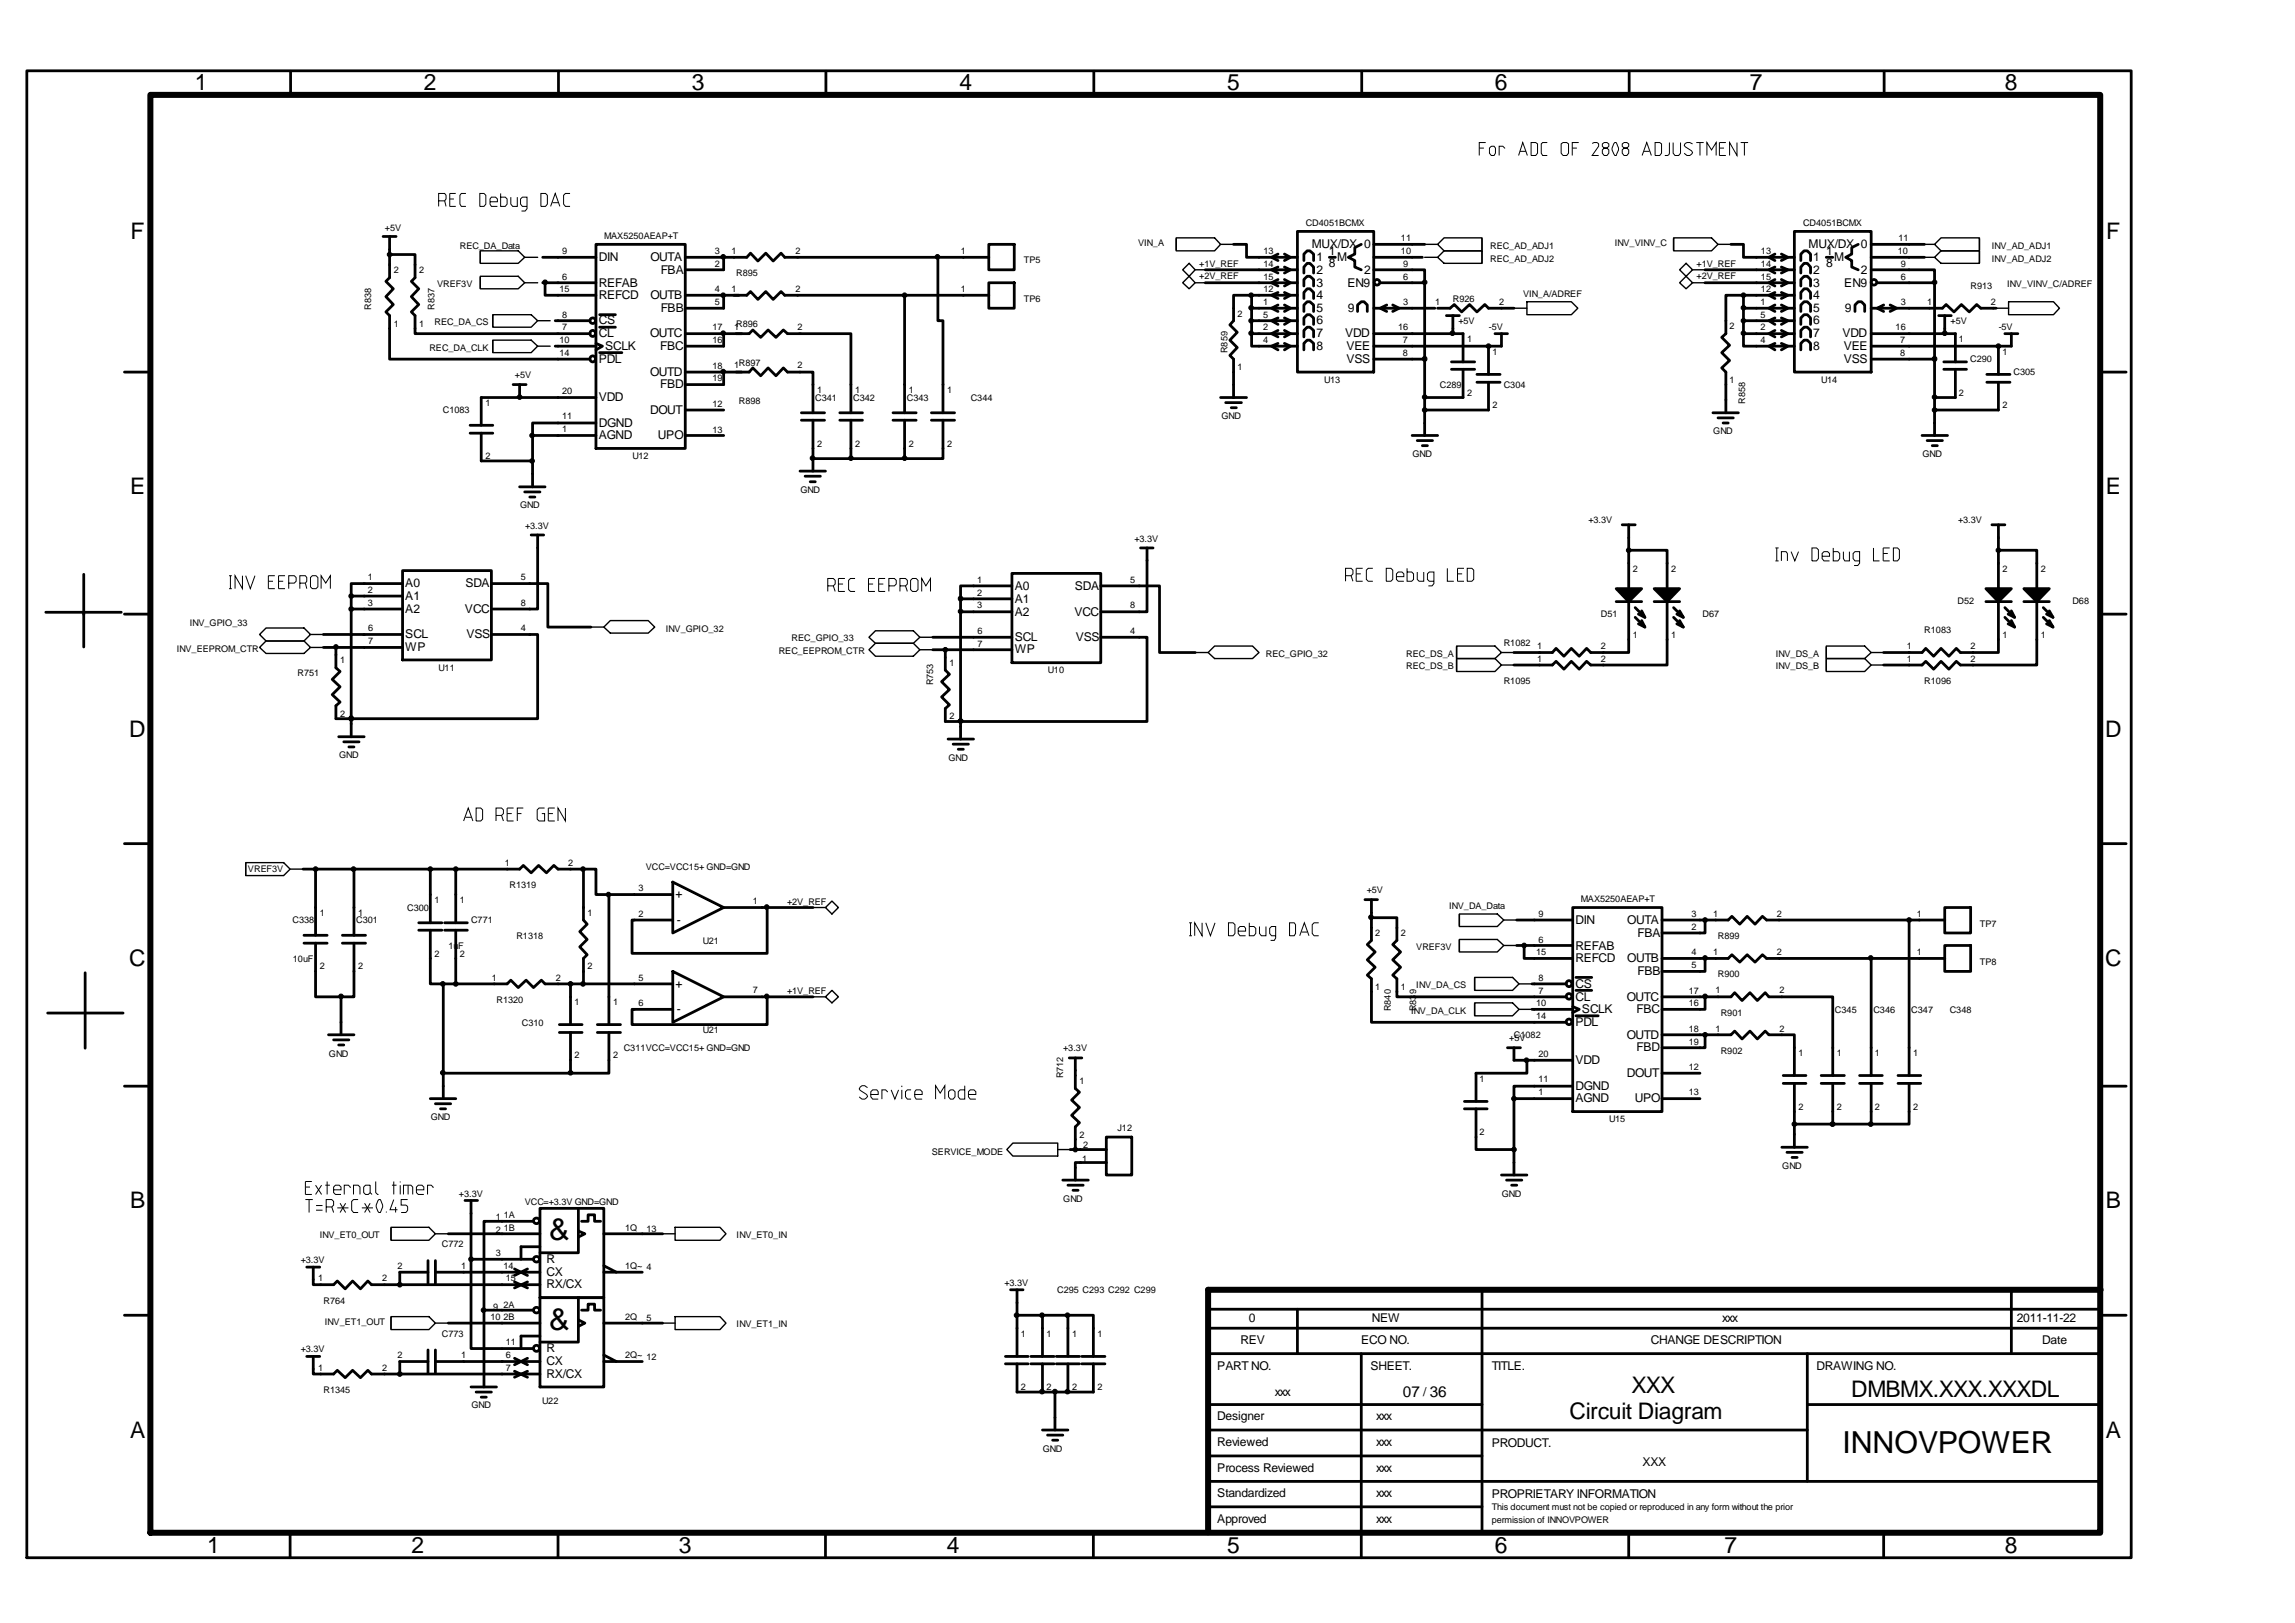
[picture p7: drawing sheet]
<svg xmlns="http://www.w3.org/2000/svg" width="420mm" height="297mm" viewBox="0 0 420 297" stroke-linecap="round" stroke-linejoin="round" font-family="sans-serif">
<defs><g id="words">
<g font-size="5.6">
<text x="100.5" y="226.9">&amp;</text>
<text x="100.5" y="243.3">&amp;</text>
<text x="337.2" y="265.9">INNOVPOWER</text>
</g>
<g font-size="4.2">
<text x="35.6" y="16.4">1</text>
<text x="77.6" y="16.4">2</text>
<text x="126.6" y="16.4">3</text>
<text x="175.6" y="16.4">4</text>
<text x="224.5" y="16.4">5</text>
<text x="273.6" y="16.4">6</text>
<text x="320.2" y="16.4">7</text>
<text x="366.9" y="16.4">8</text>
<text x="23.9" y="43.8">F</text>
<text x="385.4" y="43.8">F</text>
<text x="23.8" y="90.4">E</text>
<text x="385.3" y="90.4">E</text>
<text x="23.6" y="134.8">D</text>
<text x="385.2" y="134.8">D</text>
<text x="23.6" y="176.8">C</text>
<text x="385.2" y="176.8">C</text>
<text x="23.8" y="221.1">B</text>
<text x="385.3" y="221.1">B</text>
<text x="298.5" y="254.9">XXX</text>
<text x="338.7" y="255.5">DMBMX.XXX.XXXDL</text>
<text x="23.8" y="263.1">A</text>
<text x="287.2" y="259.6">Circuit Diagram</text>
<text x="385.3" y="263.1">A</text>
<text x="37.9" y="284.1">1</text>
<text x="75.3" y="284.1">2</text>
<text x="124.2" y="284.1">3</text>
<text x="173.2" y="284.1">4</text>
<text x="224.5" y="284.1">5</text>
<text x="273.6" y="284.1">6</text>
<text x="315.6" y="284.1">7</text>
<text x="366.9" y="284.1">8</text>
</g>
<text font-size="2.8" x="256.7" y="255.5">07 36</text>
<g font-size="2.2">
<text x="109.6" y="47.8">DIN</text>
<text x="119" y="47.8">OUTA</text>
<text x="240" y="45.4">MUX/DX 0</text>
<text x="240.9" y="47.8">1</text>
<text x="243.2" y="46.6">1</text>
<text x="244.7" y="47.8">M</text>
<text x="331" y="45.4">MUX/DX 0</text>
<text x="331.8" y="47.8">1</text>
<text x="334.2" y="46.6">1</text>
<text x="335.6" y="47.8">M</text>
<text x="109.6" y="52.4">REFAB</text>
<text x="120.9" y="50">FBA</text>
<text x="240.9" y="50">2</text>
<text x="240.9" y="52.4">3</text>
<text x="243.2" y="48.9">8</text>
<text x="246.5" y="52.4">EN9</text>
<text x="249.6" y="50">2</text>
<text x="331.8" y="50">2</text>
<text x="331.8" y="52.4">3</text>
<text x="334.2" y="48.9">8</text>
<text x="337.5" y="52.4">EN9</text>
<text x="340.5" y="50">2</text>
<text x="109.6" y="54.7">REFCD</text>
<text x="109.6" y="59.4">CS</text>
<text x="119" y="54.7">OUTB</text>
<text x="120.9" y="57.1">FBB</text>
<text x="240.9" y="54.7">4</text>
<text x="240.9" y="57.1">5</text>
<text x="240.9" y="59.4">6</text>
<text x="246.6" y="57.1">9</text>
<text x="331.8" y="54.7">4</text>
<text x="331.8" y="57.1">5</text>
<text x="331.8" y="59.4">6</text>
<text x="337.6" y="57.1">9</text>
<text x="109.6" y="61.7">CL</text>
<text x="110.7" y="64.1">SCLK</text>
<text x="119" y="61.7">OUTC</text>
<text x="120.8" y="64.1">FBC</text>
<text x="240.9" y="61.7">7</text>
<text x="240.9" y="64.1">8</text>
<text x="246.1" y="61.7">VDD</text>
<text x="246.4" y="64.1">VEE</text>
<text x="331.8" y="61.7">7</text>
<text x="331.8" y="64.1">8</text>
<text x="337.1" y="61.7">VDD</text>
<text x="337.4" y="64.1">VEE</text>
<text x="109.6" y="66.4">PDL</text>
<text x="119" y="68.8">OUTD</text>
<text x="120.8" y="71">FBD</text>
<text x="246.4" y="66.4">VSS</text>
<text x="337.4" y="66.4">VSS</text>
<text x="109.6" y="73.4">VDD</text>
<text x="119" y="75.7">DOUT</text>
<text x="109.6" y="80.4">AGND</text>
<text x="109.6" y="78.1">DGND</text>
<text x="120.4" y="80.4">UPO</text>
<text x="74.2" y="107.4">A0</text>
<text x="85.2" y="107.4">SDA</text>
<text x="185.7" y="108">A0</text>
<text x="196.7" y="108">SDA</text>
<text x="74.2" y="109.8">A1</text>
<text x="74.2" y="112.1">A2</text>
<text x="85.1" y="112.1">VCC</text>
<text x="185.7" y="110.2">A1</text>
<text x="185.7" y="112.6">A2</text>
<text x="196.6" y="112.6">VCC</text>
<text x="74.2" y="119.1">WP</text>
<text x="74.2" y="116.8">SCL</text>
<text x="85.3" y="116.8">VSS</text>
<text x="185.7" y="119.6">WP</text>
<text x="185.7" y="117.3">SCL</text>
<text x="196.8" y="117.3">VSS</text>
<text x="123.6" y="164.3">+</text>
<text x="123.9" y="169">-</text>
<text x="288.3" y="173.7">REFAB</text>
<text x="288.3" y="169">DIN</text>
<text x="297.8" y="169">OUTA</text>
<text x="299.6" y="171.4">FBA</text>
<text x="288.3" y="176">REFCD</text>
<text x="297.8" y="176">OUTB</text>
<text x="299.6" y="178.4">FBB</text>
<text x="123.6" y="180.7">+</text>
<text x="123.9" y="185.3">-</text>
<text x="288.3" y="180.7">CS</text>
<text x="288.3" y="183.1">CL</text>
<text x="289.5" y="185.3">SCLK</text>
<text x="297.7" y="183.1">OUTC</text>
<text x="299.5" y="185.3">FBC</text>
<text x="288.3" y="187.7">PDL</text>
<text x="297.7" y="190">OUTD</text>
<text x="288.3" y="194.7">VDD</text>
<text x="297.7" y="197">DOUT</text>
<text x="299.5" y="192.4">FBD</text>
<text x="288.3" y="201.7">AGND</text>
<text x="288.3" y="199.4">DGND</text>
<text x="299.1" y="201.7">UPO</text>
<text x="100" y="233.4">CX</text>
<text x="100" y="231.1">R</text>
<text x="100" y="235.7">RX/CX</text>
<text x="227" y="245.9">REV</text>
<text x="228.5" y="241.8">0</text>
<text x="249.1" y="245.9">ECO NO.</text>
<text x="251" y="241.8">NEW</text>
<text x="302.1" y="245.9">CHANGE DESCRIPTION</text>
<text x="315.1" y="241.8">xxx</text>
<text x="369.1" y="241.8">2011-11-22</text>
<text x="373.7" y="245.9">Date</text>
<text x="100" y="247.4">R</text>
<text x="100" y="249.8">CX</text>
<text x="222.7" y="250.7">PART NO.</text>
<text x="250.8" y="250.7">SHEET.</text>
<text x="273" y="250.7">TITLE.</text>
<text x="332.4" y="250.7">DRAWING NO.</text>
<text x="100" y="252.1">RX/CX</text>
<text x="233.2" y="255.4">xxx</text>
<text x="260.4" y="255.4">/</text>
<text x="222.7" y="259.8">Designer</text>
<text x="251.8" y="259.8">xxx</text>
<text x="222.7" y="264.5">Reviewed</text>
<text x="222.7" y="269.2">Process Reviewed</text>
<text x="251.8" y="269.2">xxx</text>
<text x="251.8" y="264.5">xxx</text>
<text x="273" y="264.7">PRODUCT.</text>
<text x="300.6" y="268.1">XXX</text>
<text x="222.7" y="273.9">Standardized</text>
<text x="251.8" y="273.9">xxx</text>
<text x="273" y="274">PROPRIETARY INFORMATION</text>
<text x="222.7" y="278.6">Approved</text>
<text x="251.8" y="278.6">xxx</text>
</g>
<g font-size="1.7">
<text x="238.9" y="41.3">CD4051BCMX</text>
<text x="329.9" y="41.3">CD4051BCMX</text>
<text x="70.4" y="42.2">+5V</text>
<text x="84.2" y="45.5">REC_DA_Data</text>
<text x="102.9" y="46.5">9</text>
<text x="110.6" y="43.7">MAX5250AEAP+T</text>
<text x="130.8" y="46.5">3</text>
<text x="133.9" y="46.4">1</text>
<text x="145.5" y="46.4">2</text>
<text x="175.8" y="46.4">1</text>
<text x="208.3" y="45.1">VIN_A</text>
<text x="231.2" y="46.5">13</text>
<text x="256.4" y="44.1">11</text>
<text x="256.4" y="46.5">10</text>
<text x="272.7" y="45.6">REC_AD_ADJ1</text>
<text x="272.7" y="47.9">REC_AD_ADJ2</text>
<text x="295.5" y="45.1">INV_VINV_C</text>
<text x="322.2" y="46.5">13</text>
<text x="347.3" y="46.5">10</text>
<text x="347.4" y="44.1">11</text>
<text x="364.5" y="45.6">INV_AD_ADJ1</text>
<text x="364.5" y="47.9">INV_AD_ADJ2</text>
<text x="72" y="50">2</text>
<text x="76.7" y="50">2</text>
<text x="80" y="52.5">VREF3V</text>
<text x="102.4" y="53.4">15</text>
<text x="102.9" y="51.2">6</text>
<text x="130.8" y="53.4">4</text>
<text x="130.8" y="48.8">2</text>
<text x="133.9" y="53.4">1</text>
<text x="134.7" y="50.6">R895</text>
<text x="145.5" y="53.4">2</text>
<text x="175.8" y="53.4">1</text>
<text x="187.4" y="48.2">TP5</text>
<text x="219.4" y="51.1">+2V_REF</text>
<text x="219.4" y="48.8">+1V_REF</text>
<text x="231.2" y="48.8">14</text>
<text x="231.2" y="51.1">15</text>
<text x="231.2" y="53.4">12</text>
<text x="256.8" y="48.8">9</text>
<text x="256.8" y="51.1">6</text>
<text x="310.5" y="51.1">+2V_REF</text>
<text x="310.5" y="48.8">+1V_REF</text>
<text x="322.2" y="53.4">12</text>
<text x="322.2" y="51.2">15</text>
<text x="322.2" y="48.8">14</text>
<text x="347.8" y="51.2">6</text>
<text x="347.8" y="48.8">9</text>
<text x="360.6" y="52.8">R913</text>
<text x="367.3" y="52.5">INV_VINV_C/ADREF</text>
<text x="67.9" y="56.7" transform="rotate(-90 67.9 56.7)">R838</text>
<text x="72" y="59.8">1</text>
<text x="76.7" y="59.8">1</text>
<text x="79.5" y="56.7" transform="rotate(-90 79.5 56.7)">R837</text>
<text x="79.5" y="59.5">REC_DA_CS</text>
<text x="102.9" y="58.2">8</text>
<text x="130.8" y="55.8">5</text>
<text x="134.7" y="59.9">R896</text>
<text x="187.4" y="55.2">TP6</text>
<text x="226.5" y="57.9">2</text>
<text x="231.1" y="55.8">1</text>
<text x="231.1" y="58.2">5</text>
<text x="256.8" y="55.8">3</text>
<text x="262.6" y="55.7">1</text>
<text x="265.8" y="55.2">R926</text>
<text x="266.9" y="59.4">+5V</text>
<text x="274.3" y="55.7">2</text>
<text x="278.7" y="54.4">VIN_A/ADREF</text>
<text x="322.1" y="58.2">5</text>
<text x="322.1" y="55.8">1</text>
<text x="347.8" y="55.8">3</text>
<text x="352.6" y="55.7">1</text>
<text x="356.9" y="59.4">+5V</text>
<text x="364.3" y="55.7">2</text>
<text x="78.6" y="64.2">REC_DA_CLK</text>
<text x="102.4" y="62.8">10</text>
<text x="102.4" y="65.1">14</text>
<text x="102.9" y="60.5">7</text>
<text x="130.4" y="60.5">17</text>
<text x="130.4" y="62.8">16</text>
<text x="134.4" y="60.5">1</text>
<text x="146" y="60.5">2</text>
<text x="224.6" y="64.6" transform="rotate(-90 224.6 64.6)">R859</text>
<text x="231.1" y="60.5">2</text>
<text x="231.1" y="62.8">4</text>
<text x="255.8" y="60.5">16</text>
<text x="256.7" y="65.1">8</text>
<text x="256.7" y="62.7">7</text>
<text x="268.5" y="62.6">1</text>
<text x="272.4" y="60.3">-5V</text>
<text x="273.1" y="64.9">1</text>
<text x="316.5" y="60.2">2</text>
<text x="322.1" y="62.8">4</text>
<text x="322.1" y="60.5">2</text>
<text x="346.9" y="60.5">16</text>
<text x="347.7" y="62.7">7</text>
<text x="347.7" y="65.1">8</text>
<text x="358.5" y="62.6">1</text>
<text x="365.7" y="60.3">-5V</text>
<text x="366.4" y="64.9">1</text>
<text x="94.2" y="69.2">+5V</text>
<text x="130.4" y="67.5">18</text>
<text x="130.4" y="69.8">19</text>
<text x="134.4" y="67.4">1</text>
<text x="135.2" y="66.9">R897</text>
<text x="146" y="67.4">2</text>
<text x="149.5" y="71.9">1</text>
<text x="156.5" y="71.9">1</text>
<text x="166.3" y="71.9">1</text>
<text x="173.3" y="71.9">1</text>
<text x="226.5" y="67.7">1</text>
<text x="242.3" y="70">U13</text>
<text x="263.5" y="71">C289</text>
<text x="275.2" y="71">C304</text>
<text x="316.5" y="70">1</text>
<text x="333.2" y="70">U14</text>
<text x="360.5" y="66.3">C290</text>
<text x="368.5" y="68.7">C305</text>
<text x="81" y="75.6">C1083</text>
<text x="88.8" y="74.3">1</text>
<text x="102.9" y="76.7">11</text>
<text x="102.9" y="72.1">20</text>
<text x="130.4" y="74.4">12</text>
<text x="135.2" y="73.8">R898</text>
<text x="149.2" y="73.3">C341</text>
<text x="156.1" y="73.3">C342</text>
<text x="165.9" y="73.3">C343</text>
<text x="177.6" y="73.3">C344</text>
<text x="223.5" y="76.6">GND</text>
<text x="268.5" y="72.4">2</text>
<text x="273.1" y="74.7">2</text>
<text x="319.3" y="73.9" transform="rotate(-90 319.3 73.9)">R858</text>
<text x="358.5" y="72.4">2</text>
<text x="366.4" y="74.7">2</text>
<text x="88.8" y="84">2</text>
<text x="102.9" y="79.1">1</text>
<text x="115.7" y="84">U12</text>
<text x="130.4" y="79.2">13</text>
<text x="149.5" y="81.7">2</text>
<text x="156.5" y="81.7">2</text>
<text x="166.3" y="81.7">2</text>
<text x="173.3" y="81.7">2</text>
<text x="258.5" y="83.7">GND</text>
<text x="313.5" y="79.4">GND</text>
<text x="351.8" y="83.7">GND</text>
<text x="95.2" y="93">GND</text>
<text x="146.5" y="90.2">GND</text>
<text x="290.6" y="95.8">+3.3V</text>
<text x="358.3" y="95.8">+3.3V</text>
<text x="96.1" y="96.7">+3.3V</text>
<text x="207.6" y="99.1">+3.3V</text>
<text x="67.3" y="106.2">1</text>
<text x="95.3" y="106.2">5</text>
<text x="178.8" y="106.6">1</text>
<text x="206.8" y="106.6">5</text>
<text x="298.8" y="104.6">2</text>
<text x="305.8" y="104.6">2</text>
<text x="366.4" y="104.6">2</text>
<text x="373.4" y="104.6">2</text>
<text x="67.3" y="110.8">3</text>
<text x="67.3" y="108.5">2</text>
<text x="95.3" y="110.8">8</text>
<text x="178.8" y="111.3">3</text>
<text x="178.8" y="109">2</text>
<text x="206.8" y="111.3">8</text>
<text x="292.9" y="113">D51</text>
<text x="311.6" y="113">D67</text>
<text x="358.2" y="110.6">D52</text>
<text x="379.2" y="110.6">D68</text>
<text x="32.3" y="119.3">INV_EEPROM_CTR</text>
<text x="34.7" y="114.6">INV_GPIO_33</text>
<text x="67.4" y="117.8">7</text>
<text x="67.4" y="115.5">6</text>
<text x="95.3" y="115.5">4</text>
<text x="121.8" y="115.6">INV_GPIO_32</text>
<text x="142.5" y="119.7">REC_EEPROM_CTR</text>
<text x="144.9" y="117.4">REC_GPIO_33</text>
<text x="178.9" y="118.3">7</text>
<text x="178.9" y="115.9">6</text>
<text x="206.8" y="115.9">4</text>
<text x="275.2" y="118.2">R1082</text>
<text x="281.2" y="118.7">1</text>
<text x="292.9" y="118.7">2</text>
<text x="298.8" y="116.7">1</text>
<text x="305.8" y="116.7">1</text>
<text x="348.9" y="118.7">1</text>
<text x="352.1" y="115.8">R1083</text>
<text x="360.6" y="118.7">2</text>
<text x="366.4" y="116.7">1</text>
<text x="373.4" y="116.7">1</text>
<text x="54.4" y="123.7">R751</text>
<text x="62.2" y="121.3">1</text>
<text x="80.3" y="122.8">U11</text>
<text x="170.8" y="125.4" transform="rotate(-90 170.8 125.4)">R753</text>
<text x="173.7" y="121.8">1</text>
<text x="191.8" y="123.2">U10</text>
<text x="231.6" y="120.2">REC_GPIO_32</text>
<text x="257.3" y="120.2">REC_DS_A</text>
<text x="257.3" y="122.4">REC_DS_B</text>
<text x="275.2" y="125.1">R1095</text>
<text x="281.2" y="121.1">1</text>
<text x="292.9" y="121.1">2</text>
<text x="324.9" y="120.2">INV_DS_A</text>
<text x="324.9" y="122.4">INV_DS_B</text>
<text x="348.9" y="121.1">1</text>
<text x="352.1" y="125.1">R1096</text>
<text x="360.6" y="121.1">2</text>
<text x="62.2" y="131.2">2</text>
<text x="173.7" y="131.6">2</text>
<text x="62.1" y="138.7">GND</text>
<text x="173.6" y="139.2">GND</text>
<text x="45.4" y="159.5">VREF3V</text>
<text x="92.4" y="158.4">1</text>
<text x="104" y="158.4">2</text>
<text x="118.2" y="159.2">VCC=VCC15+ GND=GND</text>
<text x="58.5" y="167.6">1</text>
<text x="65.5" y="167.6">1</text>
<text x="74.5" y="166.6">C300</text>
<text x="79.5" y="165.2">1</text>
<text x="84.2" y="165.2">1</text>
<text x="93.2" y="162.5">R1319</text>
<text x="107.5" y="167.6">1</text>
<text x="116.8" y="163.1">3</text>
<text x="116.8" y="167.7">2</text>
<text x="137.7" y="165.4">1</text>
<text x="144" y="165.5">+2V_REF</text>
<text x="250.1" y="163.4">+5V</text>
<text x="265.2" y="166.3">INV_DA_Data</text>
<text x="281.5" y="167.8">9</text>
<text x="289.3" y="164.9">MAX5250AEAP+T</text>
<text x="309.5" y="167.8">3</text>
<text x="313.5" y="167.7">1</text>
<text x="325.1" y="167.7">2</text>
<text x="350.8" y="167.7">1</text>
<text x="53.5" y="168.9">C338</text>
<text x="65.2" y="168.9">C301</text>
<text x="82" y="173.6">1uF</text>
<text x="86.2" y="168.9">C771</text>
<text x="94.5" y="171.7">R1318</text>
<text x="128.6" y="172.6">U21</text>
<text x="251.6" y="171.3">2</text>
<text x="256.4" y="171.3">2</text>
<text x="259.2" y="173.8">VREF3V</text>
<text x="281.5" y="172.5">6</text>
<text x="309.5" y="170.1">2</text>
<text x="314.4" y="171.8">R899</text>
<text x="362.3" y="169.5">TP7</text>
<text x="53.6" y="175.9">10uF</text>
<text x="58.5" y="177.3">2</text>
<text x="65.5" y="177.3">2</text>
<text x="79.5" y="175">2</text>
<text x="84.2" y="175">2</text>
<text x="90" y="179.4">1</text>
<text x="101.7" y="179.4">2</text>
<text x="107.5" y="177.3">2</text>
<text x="116.8" y="179.4">5</text>
<text x="281.1" y="174.8">15</text>
<text x="281.5" y="179.4">8</text>
<text x="309.5" y="177.1">5</text>
<text x="309.5" y="174.8">4</text>
<text x="313.5" y="174.8">1</text>
<text x="314.4" y="178.8">R900</text>
<text x="325.1" y="174.8">2</text>
<text x="350.8" y="174.8">1</text>
<text x="362.3" y="176.5">TP8</text>
<text x="90.8" y="183.5">R1320</text>
<text x="105.2" y="183.9">1</text>
<text x="112.2" y="183.9">1</text>
<text x="116.8" y="184.1">6</text>
<text x="137.7" y="181.7">7</text>
<text x="144" y="181.9">+1V_REF</text>
<text x="251.6" y="181.1">1</text>
<text x="254.5" y="185" transform="rotate(-90 254.5 185)">R840</text>
<text x="256.4" y="181.1">1</text>
<text x="258.2" y="185.4">INV_DA_CLK</text>
<text x="259.2" y="185" transform="rotate(-90 259.2 185)">R839</text>
<text x="259.2" y="180.8">INV_DA_CS</text>
<text x="281.1" y="184.1">10</text>
<text x="281.5" y="181.8">7</text>
<text x="309" y="184.1">16</text>
<text x="309" y="181.8">17</text>
<text x="313.9" y="181.7">1</text>
<text x="314.9" y="185.8">R901</text>
<text x="325.6" y="181.7">2</text>
<text x="335.8" y="185.3">C345</text>
<text x="342.8" y="185.3">C346</text>
<text x="349.7" y="185.3">C347</text>
<text x="356.8" y="185.3">C348</text>
<text x="95.5" y="187.6">C310</text>
<text x="128.6" y="189">U21</text>
<text x="276.2" y="190.5">+5V</text>
<text x="277" y="189.9">C1082</text>
<text x="281.1" y="186.4">14</text>
<text x="309" y="191.1">19</text>
<text x="309" y="188.8">18</text>
<text x="313.9" y="188.7">1</text>
<text x="325.6" y="188.7">2</text>
<text x="60.2" y="193.3">GND</text>
<text x="105.2" y="193.6">2</text>
<text x="112.2" y="193.6">2</text>
<text x="114.1" y="192.3">C311VCC=VCC15+ GND=GND</text>
<text x="194.6" y="197.3" transform="rotate(-90 194.6 197.3)">R712</text>
<text x="194.6" y="192.4">+3.3V</text>
<text x="270.8" y="197.9">1</text>
<text x="281.5" y="193.4">20</text>
<text x="309" y="195.8">12</text>
<text x="314.9" y="192.8">R902</text>
<text x="329.1" y="193.2">1</text>
<text x="336.1" y="193.2">1</text>
<text x="343.1" y="193.2">1</text>
<text x="350.1" y="193.2">1</text>
<text x="197.5" y="198.3">1</text>
<text x="281.5" y="198">11</text>
<text x="281.5" y="200.4">1</text>
<text x="309" y="200.4">13</text>
<text x="329.1" y="203">2</text>
<text x="336.1" y="203">2</text>
<text x="343.1" y="203">2</text>
<text x="350.1" y="203">2</text>
<text x="78.8" y="205">GND</text>
<text x="197.5" y="208.1">2</text>
<text x="198.2" y="210">2</text>
<text x="204.5" y="206.8">J12</text>
<text x="270.8" y="207.7">2</text>
<text x="294.5" y="205.3">U15</text>
<text x="170.5" y="211.2">SERVICE_MODE</text>
<text x="198" y="212.5">1</text>
<text x="326.1" y="213.8">GND</text>
<text x="84" y="219">+3.3V</text>
<text x="96" y="220.4">VCC=+3.3V GND=GND</text>
<text x="194.6" y="219.9">GND</text>
<text x="274.8" y="219">GND</text>
<text x="58.5" y="226.5">INV_ET0_OUT</text>
<text x="90.8" y="225.6">2</text>
<text x="90.8" y="223.3">1</text>
<text x="92.2" y="225.1">1B</text>
<text x="92.2" y="222.8">1A</text>
<text x="114.4" y="225.1">1Q</text>
<text x="118.3" y="225.4">13</text>
<text x="134.8" y="226.5">INV_ET0_IN</text>
<text x="55" y="231.1">+3.3V</text>
<text x="72.7" y="232.1">2</text>
<text x="80.9" y="228.2">C772</text>
<text x="84.4" y="232.1">1</text>
<text x="90.8" y="229.8">3</text>
<text x="92.1" y="232.1">14</text>
<text x="114.4" y="232.1">1Q~ 4</text>
<text x="58.2" y="234.4">1</text>
<text x="59.2" y="238.5">R764</text>
<text x="69.9" y="234.4">2</text>
<text x="90.3" y="239.6">9</text>
<text x="92.1" y="239.3">2A</text>
<text x="92.5" y="234.4">15</text>
<text x="183.8" y="235.3">+3.3V</text>
<text x="193.5" y="236.6">C295 C293 C292 C299</text>
<text x="59.4" y="242.4">INV_ET1_OUT</text>
<text x="80.9" y="244.5">C773</text>
<text x="89.7" y="241.5">10</text>
<text x="92.1" y="241.6">2B</text>
<text x="114.4" y="241.5">2Q</text>
<text x="118.3" y="241.7">5</text>
<text x="134.8" y="242.8">INV_ET1_IN</text>
<text x="186.8" y="244.5">1</text>
<text x="191.5" y="244.5">1</text>
<text x="196.2" y="244.5">1</text>
<text x="200.8" y="244.5">1</text>
<text x="55" y="247.4">+3.3V</text>
<text x="58.2" y="250.8">1</text>
<text x="69.9" y="250.8">2</text>
<text x="72.7" y="248.4">2</text>
<text x="84.4" y="248.4">1</text>
<text x="92.5" y="248.4">6</text>
<text x="92.5" y="246.1">11</text>
<text x="92.5" y="250.8">7</text>
<text x="114.4" y="248.4">2Q~ 12</text>
<text x="59.2" y="254.8">R1345</text>
<text x="86.3" y="257.6">GND</text>
<text x="99.2" y="256.8">U22</text>
<text x="186.8" y="254.3">2</text>
<text x="191.5" y="254.3">2</text>
<text x="196.2" y="254.3">2</text>
<text x="200.8" y="254.3">2</text>
<text x="190.8" y="265.6">GND</text>
<text x="273" y="276.3">This document must not be copied or reproduced in any form without the prior</text>
<text x="273" y="278.6">permission of INNOVPOWER</text>
</g>
</g></defs>
<g fill="none" stroke="#000" stroke-width=".51">
<path d="M4.9 13h385.1v272h-385.1zM53.2 13v4.2M102.2 13v4.2M151.1 13v4.2M200.2 13v4.2M249.2 13v4.2M298.1 13v4.2M344.8 13v4.2M70.1 43.3h2.4M71.3 46.6h4.6v4.2l-.6 .7 1.3 1.3-1.3 1.5 1.3 1.4-1.3 1.4 .6 .6v3.3h32M71.3 43.3v7.5l-.7 .7 1.4 1.3-1.4 1.5 1.4 1.4-1.4 1.4 .7 .6v8h36.6M99.3 51.7h9.8"/>
<path d="M99.3 47.1h9.8M99.7 51.7v2.3h9.4M101.6 58.7h6.3M109.1 44.7h16.3v37.3h-16.3zM109.7 57.6h2.9M109.7 59.9h2.9M125.4 47.1h11.3l.6-.8 1.4 1.5 1.4-1.5 1.4 1.5 1.4-1.5 .7 .8h37.3M125.4 54h11.3l.6-.7 1.4 1.5 1.4-1.5 1.4 1.5 1.4-1.5 .7 .7h37.3M132.4 47.1v2.3h-7M132.4 54v2.4h-7M165.5 54v21.5M171.6 47.1v11.6h1v16.8"/>
<path d="M180.9 44.7h4.7v4.7h-4.7zM180.9 51.7h4.7v4.7h-4.7zM220.6 51.7h16.8M220.6 49.4h16.8M225.7 44.7h2.4v2.4h9.3M229 54v9.3h8.4M229 56.4h8.4M229 58.7h8.4M233.8 58.2l-1.1 .5 1.1 .7M233.8 55.8l-1.1 .6 1.1 .6M233.8 53.5l-1.1 .5 1.1 .6M233.8 51.1l-1.1 .6 1.1 .6"/>
<path d="M233.8 48.9l-1.1 .5 1.1 .6M233.8 46.5l-1.1 .6 1.1 .6M235 58.2l1.1 .5-1.1 .7M235 55.8l1.1 .6-1.1 .6M235 53.5l1.1 .5-1.1 .6M235 51.1l1.1 .6-1.1 .6M235 48.9l1.1 .5-1.1 .6M235 46.5l1.1 .6-1.1 .6M237.4 54h-11.7v4.7l-.7 .7 1.4 1.4-1.4 1.4 1.4 1.4-1.4 1.4 .7 .7v7M237.4 42.3h14v25.8h-14zM238.6 59.4v-1.2l.6-.6h.5l.7 .6v1.2M238.6 57v-1.2l.6-.6h.5l.7 .6v1.2"/>
<path d="M238.6 54.6v-1.1l.6-.7h.5l.7 .7v1.1M238.6 52.3v-1.2l.6-.6h.5l.7 .6v1.2M238.6 50v-1.1l.6-.7h.5l.7 .7v1.1M238.6 47.7v-1.2l.6-.6h.5l.7 .6v1.2M243.2 47.1h1.1M248.4 57v-1.2l.7-.6h.5l.6 .6v1.2M249.1 44.7l-1.2 .6v1.2l-1.2 .6 1.2 .6v1.2l1.2 .5M251.4 49.4h9.3v30.3M251.4 56.4h11.2M251.4 44.7h9.3M251.4 47.1h8.9M252.6 51.7h8.1"/>
<path d="M253.7 55.8l-1.1 .6 1.1 .6M254.8 55.8l1.2 .6-1.2 .6M263.1 56.4h2.2l.8-.7 1.4 1.4 1.4-1.4 1.4 1.4 1.4-1.4 .7 .7h4.6M264.7 57.7h2.3M265.9 57.7v3.3M312 51.7h16.3M312 49.4h16.3M316.7 44.7h2.3v2.4h9.3M319 54v9.3h9.3M319 56.4h9.3M319 58.7h9.3M324.8 58.2l-1.1 .5 1.1 .7"/>
<path d="M324.8 55.8l-1.1 .6 1.1 .6M324.8 53.5l-1.1 .5 1.1 .6M324.8 51.1l-1.1 .6 1.1 .6M324.8 48.9l-1.1 .5 1.1 .6M324.8 46.5l-1.1 .6 1.1 .6M326 58.2l1.2 .5-1.2 .7M326 55.8l1.2 .6-1.2 .6M326 53.5l1.2 .5-1.2 .6M326 51.1l1.2 .6-1.2 .6M326 48.9l1.2 .5-1.2 .6M326 46.5l1.2 .6-1.2 .6M328.3 54h-12.5v7l-.8 .7 1.5 1.5-1.5 1.3 1.5 1.5-1.5 1.3 .8 .8v7.4"/>
<path d="M328.3 42.3h14.1v25.8h-14.1zM329.5 59.4v-1.2l.6-.6h.6l.6 .6v1.2M329.5 57v-1.2l.6-.6h.6l.6 .6v1.2M329.5 54.6v-1.1l.6-.7h.6l.6 .7v1.1M329.5 52.3v-1.2l.6-.6h.6l.6 .6v1.2M329.5 50v-1.1l.6-.7h.6l.6 .7v1.1M329.5 47.7v-1.2l.6-.6h.6l.6 .6v1.2M334.2 47.1h1.2M339.4 57v-1.2l.6-.6h.6l.6 .6v1.2M340 44.7l-1.2 .6v1.2l-1.1 .6 1.1 .6v1.2l1.2 .5M342.4 49.4h11.6v30.3M342.4 56.4h13l.7-.7 1.4 1.4 1.4-1.4 1.4 1.4 1.4-1.4 .8 .7h2.8"/>
<path d="M342.4 44.7h9.7M342.4 47.1h9.7M343.5 51.7h10.5M344.7 55.8l-1.2 .6 1.2 .6M345.9 55.8l1.1 .6-1.1 .6M354.8 57.7h2.2M355.9 57.7v3.3M22.8 68.1h4.6M86 77.8h4.2M86 79.2h4.2M88.1 79.2v5.1h9.4M93.9 70.4h2.4"/>
<path d="M95.1 70.4v2.3M97.5 79.7h11.6M101.6 63.3h7.5M109.1 77.4h-11.6v11.7M109.1 72.7h-21v5.1M109.1 62.8l1.1 .5-1.1 .7M109.7 64.5h4.1M125.4 61h11.7l.7-.6 1.4 1.3 1.3-1.3 1.5 1.3 1.3-1.3 .8 .6h11.6v14.5M125.4 68.1h11.7l.7-.8 1.4 1.4 1.3-1.4 1.5 1.4 1.3-1.4 .8 .8h4.7v7.4M125.4 79.7h7M125.4 75h7M132.4 61v2.3h-7"/>
<path d="M132.4 68.1v2.3h-7M146.6 75.5h4.3M146.6 76.9h4.3M148.8 76.9v9.3M153.7 75.5h4.1M153.7 76.9h4.1M155.7 76.9v7M163.4 75.5h4.2M163.4 76.9h4.2M165.5 76.9v7M170.4 75.5h4.3M170.4 76.9h4.3"/>
<path d="M172.6 76.9v7h-23.8M223.4 72.7h4.7M224.3 73.7h2.9M225.3 74.6h.9M229 61h8.4M233.8 62.8l-1.1 .5 1.1 .7M233.8 60.5l-1.1 .5 1.1 .6M235 62.8l1.1 .5-1.1 .7M235 60.5l1.1 .5-1.1 .6M238.6 61.6v-1.1l.6-.6h.5l.7 .6v1.1M238.6 64v-1.2l.6-.6h.5l.7 .6v1.2M251.4 61h16.3v5.2"/>
<path d="M251.4 65.7h9.3M258.4 79.7h4.7M265.6 66.2h4.2M265.6 67.6h4.2M267.7 67.6v5.1h-7M270.3 68.5h4.2M270.3 69.9h4.2M272.4 69.9v5.1h-11.7M272.4 63.3v5.2M273.6 61h2.2M274.7 61v2.3h-23.3M313.4 75.5h4.7"/>
<path d="M314.4 76.5h2.8M315.3 77.4h.9M319 61h9.3M324.8 62.8l-1.1 .5 1.1 .7M324.8 60.5l-1.1 .5 1.1 .6M326 62.8l1.2 .5-1.2 .7M326 60.5l1.2 .5-1.2 .6M329.5 61.6v-1.1l.6-.6h.6l.6 .6v1.1M329.5 64v-1.2l.6-.6h.6l.6 .6v1.2M342.4 61h15.4v5.2M342.4 65.7h11.6M351.7 79.7h4.7"/>
<path d="M355.7 66.2h4.1M355.7 67.6h4.1M357.8 67.6v5.1h-3.8M363.6 68.5h4.2M363.6 69.9h4.2M365.7 69.9v5.1h-11.7M365.7 63.3v5.2M366.9 61h2.3M368 61v2.3h-25.6M384.4 68.1h4.6M95.1 89.1h4.6M96 90h2.8"/>
<path d="M96.9 90.9h1M97.2 97.9h2.3M98.4 97.9v13.5h-8.5M146.4 86.2h4.6M147.3 87.1h2.8M148.3 88.1h.9M259.3 80.6h2.8M260.3 81.5h.9M296.8 96h2.4M298 96v11.7M352.6 80.6h2.8M353.6 81.5h.9"/>
<path d="M364.5 96h2.4M365.7 96v11.7M8.4 112h13.8M15.3 105.1v13.3M22.8 112.4h4.6M59.2 116.1h14.5M59.2 118.4h14.5M64.3 111.4h9.4M64.3 109.1h9.4M73.7 106.8h-9.4v28M73.7 104.4h16.2v16.3h-16.2zM89.9 116.1h8.5v15.4h-36.9v-2.4l.7-.7-1.4-1.3 1.4-1.5-1.4-1.3 1.4-1.4-.7-.7v-3.8"/>
<path d="M89.9 106.8h10.3v7.9h7.9M170.7 116.6h14.5M170.7 118.9h14.5M175.8 111.9h9.4M175.8 109.6h9.4M185.2 107.2h-9.4v28M185.2 104.9h16.2v16.3h-16.2zM201.4 116.6h8.5v15.4h-36.9v-2.4l.7-.7-1.4-1.4 1.4-1.3-1.4-1.5 1.4-1.3-.7-.8v-3.7M201.4 107.2h10.8v12.2h6.5M208.7 100.2h2.3M209.9 100.2v11.7h-8.5M295.7 110.1h4.7"/>
<path d="M298 110.1v9.3h-6.9l-.8-.8-1.3 1.5-1.5-1.5-1.3 1.5-1.5-1.5-.6 .8h-7.1M298 100.7h7.1v7M299.2 111.2l1.8 1.7M299.2 112.9l1.8 1.8M300.4 111.8l.6 1.1-1.2-.5M300.4 113.5l.6 1.2-1.2-.6M302.7 110.1h4.6M305.1 110.1v11.6h-14l-.8-.7-1.3 1.4-1.5-1.4-1.3 1.4-1.5-1.4-.6 .7h-7.1M306.2 111.2l1.8 1.7M306.2 112.9l1.8 1.8M307.3 111.8l.7 1.1-1.2-.5M307.3 113.5l.7 1.2-1.2-.6"/>
<path d="M363.4 110.1h4.6M365.7 110.1v9.3h-7l-.7-.8-1.4 1.5-1.4-1.5-1.4 1.5-1.4-1.5-.7 .8h-7M365.7 100.7h7v7M366.9 111.2l1.7 1.7M366.9 112.9l1.7 1.8M368 111.8l.6 1.1-1.1-.5M368 113.5l.6 1.2-1.1-.6M370.3 110.1h4.7M372.7 110.1v11.6h-14l-.7-.7-1.4 1.4-1.4-1.4-1.4 1.4-1.4-1.4-.7 .7h-7M373.9 111.2l1.8 1.7M373.9 112.9l1.8 1.8M375 111.8l.7 1.1-1.2-.5"/>
<path d="M375 113.5l.7 1.2-1.2-.6M384.4 112.4h4.6M62 134.8h4.6M62.9 135.7h2.8M63.8 136.7h1M173.5 135.2h4.6M174.4 136.1h2.8M175.3 137.1h1M22.8 154.3h4.6M55.5 159h39.6l.7-.7 1.4 1.4 1.4-1.4 1.4 1.4 1.3-1.4 .8 .7h7v4.7h14M57.7 159v12.1M64.8 159v12.1"/>
<path d="M78.7 159v9.8M83.4 159v9.8M106.8 159v9.3l.6 .8-1.3 1.3 1.3 1.5-1.3 1.3 1.3 1.5-.6 .6v4.7M384.4 154.3h4.6M15.6 178v13.8M55.6 171.1h4.3M55.6 172.6h4.3M57.7 172.6v9.8h7.1v-9.8M62.7 171.1h4.2M62.7 172.6h4.2M76.6 168.8h4.3M76.6 170.2h4.3"/>
<path d="M78.7 170.2v9.8h14.1l.7-.7 1.3 1.4 1.5-1.4 1.3 1.4 1.5-1.4 .6 .7h23.4M81.4 168.8h4.1M81.4 170.2h4.1M83.4 170.2v9.8M111.4 163.7v23.8M123.1 161.4l9.3 4.6-9.3 4.7zM123.1 177.7l9.3 4.7-9.3 4.6zM132.4 166h16.4M140.4 166v8.4h-24.7v-6.1h7.4M249.8 164.6h2.3M251 167.9h4.6v4.1l-.8 .8 1.5 1.4-1.5 1.4 1.5 1.4-1.5 1.4 .8 .7v3.3h31M251 164.6v7.4l-.8 .8 1.4 1.4-1.4 1.4 1.4 1.4-1.4 1.4 .8 .7v7.9h35.6"/>
<path d="M277.5 168.3h10.3M277.5 173h10.3M278.9 173v2.3h8.9M287.8 166h16.3v37.4h-16.3zM288.4 178.8h2.9M304.1 168.3h12.1l.7-.7 1.4 1.5 1.4-1.5 1.4 1.5 1.4-1.5 .8 .7h32.6M304.1 175.3h12.1l.7-.6 1.4 1.3 1.4-1.3 1.4 1.3 1.4-1.3 .8 .6h32.6M312 168.3v2.4h-7.9M312 175.3v2.4h-7.9M342.4 175.3v21.5M349.3 168.3v28.5M355.9 166h4.7v4.7h-4.7z"/>
<path d="M355.9 173h4.7v4.7h-4.7zM8.7 185.3h13.8M22.8 198.7h4.6M60.1 189.3h4.7M61 190.2h2.8M62 191.2h.9M62.4 182.4v6.9M81.1 180v21M102.4 187.5h4.1M102.4 188.9h4.1M104.4 180v7.5M104.4 188.9v7.4"/>
<path d="M109.3 187.5h4.2M109.3 188.9h4.2M111.4 188.9v7.4h-30.3M132.4 182.4h16.4M140.4 182.4v5.1h-24.7v-2.8h7.4M195.7 193.5h2.3M196.8 193.5v5.6l.7 .7-1.4 1.5 1.4 1.3-1.4 1.4 1.4 1.4-.7 .8v4.1M275.8 191.7h2.4M277 191.7v2.3h10.8M279.4 194v2.3h-9.3v5.2M280.3 184.7h7.5M280.3 180h6.3"/>
<path d="M287.8 198.7h-10.8v16.3M287.8 184.1l1.2 .6-1.2 .6M288.4 181.2h2.9M288.4 185.8h4M304.1 189.3h12.6l.7-.7 1.4 1.5 1.4-1.5 1.4 1.5 1.4-1.5 .7 .7h4.6v7.5M304.1 182.4h12.6l.7-.8 1.4 1.4 1.4-1.4 1.4 1.4 1.4-1.4 .7 .8h11.7v14.4M304.1 196.3h7M312 182.4v2.3h-7.9M312 189.3v2.4h-7.9M326.3 196.8h4.2M326.3 198.2h4.2M328.3 198.2v11.7"/>
<path d="M333.2 196.8h4.3M333.2 198.2h4.3M335.4 198.2v7.5M340.3 196.8h4.1M340.3 198.2h4.1M342.4 198.2v7.5M347.3 196.8h4.2M347.3 198.2h4.2M349.3 198.2v7.5h-21M384.4 198.7h4.6M78.7 201h4.7M79.7 201.9h2.8"/>
<path d="M80.6 202.9h.9M85.1 219.6h2.3M86.2 219.6v27.1h11.4M194.5 215.9h4.6M195.4 216.8h2.8M195.8 210.3h6.6M196.3 217.8h1M202.4 212.7h-5.6v3.2M202.4 208h4.7v7h-4.7zM268 202.9h4.1M268 201.5h4.1M270.1 202.9v7.4h6.9"/>
<path d="M274.7 215h4.7M275.7 215.9h2.8M276.6 216.8h.9M277 201h10.8M304.1 201h7M326.1 209.9h4.6M327 210.8h2.8M327.9 211.8h.9M56.1 231.8h2.4M57.3 231.8v3.2h3.7l.7-.6 1.5 1.4 1.3-1.4 1.5 1.4 1.3-1.4 .7 .6h30.8M78.3 232.7h-5.1v2.3M78.3 230.6v4.3"/>
<path d="M79.7 232.7h19.1M79.7 230.6v4.3M82 225.7h16.8M86.2 230.4h11.4M88.6 239.7h9M94.1 232.2l2.4 1.1M94.1 234.5l2.4 1.1M96.5 232.2l-2.4 1.1M96.5 234.5l-2.4 1.1M97.6 223.4h-9v30.3M98.8 237.4h11.7v16.3h-11.7zM98.8 221.1h11.7v16.3h-11.7z"/>
<path d="M98.8 228.1h-3.5v2.3M105.8 221.1v8.1h-7M105.8 237.4v8.1h-7M105.8 225.2l1.2 .5-1.2 .6M106.4 223.4h1.2v-1.2h1.2v1.2h1.1M106.4 239.7h1.2v-1.1h1.2v1.1h1.1M110.5 225.7h10.7M110.5 232.7h7M110.5 231.6l2.3 1.1M184.9 236h2.3M186.1 236v12.2M221.1 239.5h163.3"/>
<path d="M237.4 239.5v8.1M271.2 236v44.3M368 236v11.6M22.8 240.6h4.6M56.1 248.2h2.4M57.3 248.2v3.2h3.7l.7-.7 1.5 1.4 1.3-1.4 1.5 1.4 1.3-1.4 .7 .7h30.8M78.3 249.1h-5.1v2.3M78.3 247v4.1M79.7 249.1h19.1M79.7 247v4.1M82 242.1h16.8M86.2 253.7h4.6"/>
<path d="M87.1 254.7h2.8M88.1 255.6h.9M94.1 248.5l2.4 1.2M94.1 250.9l2.4 1.1M96.5 248.5l-2.4 1.2M96.5 250.9l-2.4 1.1M98.8 244.4h-3.5v2.3M105.8 241.5l1.2 .6-1.2 .6M110.5 242.1h10.7M110.5 249.1h7M110.5 247.9l2.3 1.2M184 248.2h4.1"/>
<path d="M184 249.5h4.1M186.1 240.6h14v7.6M186.1 249.5v5.2h14v-5.2M188.6 248.2h4.3M188.6 249.5h4.3M190.8 240.6v7.6M190.8 249.5v5.2M193 254.7v6.9M193.3 248.2h4.2M193.3 249.5h4.2M195.4 240.6v7.6M195.4 249.5v5.2"/>
<path d="M198 248.2h4.2M198 249.5h4.2M221.1 247.6h163.3M221.1 243h163.3M221.1 257h50.1M249.1 247.6v37.4M330.7 257h53.7M330.7 247.6v23.4M384.4 240.6h4.6M190.8 261.6h4.6M191.7 262.6h2.8M192.6 263.5h.9"/>
<path d="M221.1 261.6h109.6M221.1 271h163.3M221.1 266.4h50.1M221.1 275.7h50.1M53.1 280.3v4.7M102.1 280.3v4.7M151 280.3v4.7M200.1 280.3v4.7M298 280.3v4.7M344.7 280.3v4.7"/>
<circle cx="108.5" cy="58.7" r=".51"/>
<circle cx="252" cy="51.6" r=".51"/>
<circle cx="342.9" cy="51.6" r=".51"/>
<circle cx="108.4" cy="65.7" r=".53"/>
<circle cx="108.4" cy="61" r=".53"/>
<circle cx="287.1" cy="180" r=".53"/>
<circle cx="287.1" cy="186.9" r=".51"/>
<circle cx="287.1" cy="182.3" r=".51"/>
<circle cx="98.2" cy="223.4" r=".53"/>
<circle cx="98.2" cy="239.7" r=".53"/>
<circle cx="98.2" cy="230.4" r=".53"/>
<circle cx="98.2" cy="246.7" r=".55"/>
</g>
<g fill="#000" stroke="#000" stroke-width=".18">
<circle cx="71.3" cy="46.6" r=".42"/>
<circle cx="99.7" cy="51.6" r=".42"/>
<circle cx="132.3" cy="47" r=".42"/>
<circle cx="132.3" cy="54" r=".42"/>
<circle cx="165.5" cy="54" r=".42"/>
<circle cx="171.5" cy="47" r=".42"/>
<circle cx="228.9" cy="56.3" r=".42"/>
<circle cx="228.9" cy="58.7" r=".42"/>
<circle cx="228.9" cy="54" r=".42"/>
<circle cx="260.7" cy="51.6" r=".42"/>
<circle cx="319" cy="58.7" r=".42"/>
<circle cx="319" cy="56.3" r=".42"/>
<circle cx="319" cy="54" r=".42"/>
<circle cx="354" cy="51.6" r=".42"/>
<circle cx="95.1" cy="72.6" r=".42"/>
<circle cx="97.4" cy="79.7" r=".42"/>
<circle cx="132.3" cy="68" r=".42"/>
<circle cx="132.3" cy="61" r=".42"/>
<circle cx="228.9" cy="61" r=".42"/>
<circle cx="260.7" cy="65.7" r=".45"/>
<circle cx="260.7" cy="72.6" r=".42"/>
<circle cx="260.7" cy="75" r=".42"/>
<circle cx="265.8" cy="61" r=".42"/>
<circle cx="272.4" cy="63.3" r=".42"/>
<circle cx="319" cy="61" r=".42"/>
<circle cx="354" cy="65.7" r=".45"/>
<circle cx="354" cy="72.6" r=".42"/>
<circle cx="354" cy="75" r=".42"/>
<circle cx="355.9" cy="61" r=".42"/>
<circle cx="365.7" cy="63.3" r=".42"/>
<circle cx="97.4" cy="84.3" r=".42"/>
<circle cx="148.7" cy="83.8" r=".42"/>
<circle cx="155.7" cy="83.8" r=".42"/>
<circle cx="165.5" cy="83.8" r=".42"/>
<circle cx="61.5" cy="118.4" r=".42"/>
<circle cx="64.3" cy="109.1" r=".42"/>
<circle cx="64.3" cy="111.4" r=".42"/>
<circle cx="173" cy="118.9" r=".42"/>
<circle cx="175.7" cy="109.5" r=".45"/>
<circle cx="175.8" cy="111.8" r=".42"/>
<circle cx="298" cy="100.7" r=".42"/>
<circle cx="365.7" cy="100.7" r=".42"/>
<circle cx="64.2" cy="131.4" r=".45"/>
<circle cx="175.8" cy="131.9" r=".42"/>
<circle cx="57.7" cy="159" r=".42"/>
<circle cx="64.7" cy="159" r=".42"/>
<circle cx="78.7" cy="159" r=".42"/>
<circle cx="83.4" cy="159" r=".42"/>
<circle cx="106.7" cy="159" r=".42"/>
<circle cx="111.3" cy="163.7" r=".42"/>
<circle cx="140.3" cy="165.9" r=".42"/>
<circle cx="250.9" cy="167.8" r=".42"/>
<circle cx="278.9" cy="173" r=".42"/>
<circle cx="312" cy="168.3" r=".42"/>
<circle cx="312" cy="175.3" r=".42"/>
<circle cx="342.3" cy="175.3" r=".42"/>
<circle cx="349.3" cy="168.3" r=".42"/>
<circle cx="62.4" cy="182.3" r=".42"/>
<circle cx="81" cy="180" r=".42"/>
<circle cx="81" cy="196.3" r=".42"/>
<circle cx="83.4" cy="180" r=".42"/>
<circle cx="104.4" cy="196.3" r=".42"/>
<circle cx="104.4" cy="180" r=".42"/>
<circle cx="106.7" cy="180" r=".42"/>
<circle cx="140.3" cy="182.3" r=".42"/>
<circle cx="279.3" cy="194" r=".42"/>
<circle cx="312" cy="182.3" r=".42"/>
<circle cx="312" cy="189.3" r=".42"/>
<circle cx="196.8" cy="210.3" r=".42"/>
<circle cx="277" cy="210.3" r=".42"/>
<circle cx="277" cy="201" r=".42"/>
<circle cx="328.3" cy="205.7" r=".42"/>
<circle cx="335.3" cy="205.7" r=".45"/>
<circle cx="342.3" cy="205.7" r=".42"/>
<circle cx="73.2" cy="235" r=".42"/>
<circle cx="86.2" cy="230.4" r=".42"/>
<circle cx="88.5" cy="239.7" r=".42"/>
<circle cx="73.2" cy="251.4" r=".42"/>
<circle cx="186" cy="240.6" r=".42"/>
<circle cx="190.7" cy="240.6" r=".42"/>
<circle cx="190.7" cy="254.6" r=".42"/>
<circle cx="193" cy="254.6" r=".42"/>
<circle cx="195.3" cy="240.6" r=".42"/>
<circle cx="195.3" cy="254.6" r=".42"/>
</g>
<g fill="#000">
<circle cx="95.1" cy="72.7" r=".25"/>
<circle cx="272.4" cy="63.3" r=".25"/>
<circle cx="365.7" cy="63.3" r=".25"/>
<circle cx="190.8" cy="254.7" r=".25"/>
<circle cx="195.4" cy="254.7" r=".25"/>
</g>
<g fill="none" stroke="#000" stroke-width=".25">
<path d="M87.9 45.9h6.9l1.2 1.2-1.2 1.1h-6.9zM87.9 50.5h6.9l1.2 1.2-1.2 1.1h-6.9zM87.9 46v2.1M87.9 50.7v2M90.2 57.6h7l1.2 1.1-1.2 1.2h-7zM90.2 57.7v2M96 47.1h2.4M96 51.7h2.4M98.4 58.7h2.3M215.2 43.5h7l1.2 1.2-1.2 1.2h-7zM215.2 43.7v2M216.4 51.7l1.2-1.2 1.1 1.2-1.1 1.1z"/>
<path d="M216.4 49.4l1.2-1.2 1.1 1.2-1.1 1.1zM218.7 51.7h2.4M218.7 49.4h2.4M223.4 44.7h2.3M260.7 44.7h2.4M260.7 47.1h2.4M263.1 44.7l1.1-1.2h7v2.4h-7zM263.1 47.1l1.1-1.2h7v2.3h-7zM271.2 43.7v2M271.2 46v2.1M277 56.4h2.4M279.4 55.2h8.1l1.2 1.2-1.2 1.2h-8.1z"/>
<path d="M306.2 43.5h7l1.2 1.2-1.2 1.2h-7zM306.2 43.7v2M307.3 49.4l1.2-1.2 1.2 1.2-1.2 1.1zM308.5 50.5l1.2 1.2-1.2 1.1-1.2-1.1zM309.7 51.7h2.3M309.7 49.4h2.3M314.4 44.7h2.3M351.7 44.7h2.3M351.7 47.1h2.3M355.2 43.5h7v2.4h-7l-1.2-1.2zM355.2 45.9h7v2.3h-7l-1.2-1.1zM362.2 43.7v2"/>
<path d="M362.2 46v2.1M365.3 56.4h2.2M367.5 55.2h8.3l1.1 1.2-1.1 1.2h-8.3zM90.2 62.2h7l1.2 1.1-1.2 1.2h-7zM90.2 62.3v2.1M98.4 63.3h2.3M47.5 116.1l1.2-1.2h6.9l1.2 1.2-1.2 1.2h-6.9zM47.5 118.4l1.2-1.1h6.9l1.2 1.1-1.2 1.1h-6.9zM56.8 116.1h2.4M56.8 118.4h2.4M108.1 114.7h2.4M110.5 114.7l1.2-1.2h6.9l1.2 1.2-1.2 1.1h-6.9z"/>
<path d="M159 116.6l1.2-1.2h6.9l1.2 1.2-1.2 1.1h-6.9zM159 118.9l1.2-1.2h6.9l1.2 1.2-1.2 1.2h-6.9zM168.3 116.6h2.4M168.3 118.9h2.4M218.7 119.4h2.4M221.1 119.4l1.1-1.2h7l1.2 1.2-1.2 1.1h-7zM266.5 118.2h7.1l1.1 1.2-1.1 1.1h-7.1zM266.5 118.4v2M274.7 119.4h2.3M334.2 118.2h7l1.2 1.2-1.2 1.1h-7zM334.2 118.4v2M342.4 119.4h2.3"/>
<path d="M266.5 120.5h7.1l1.1 1.2-1.1 1.2h-7.1zM266.5 120.6v2.1M274.7 121.7h2.3M334.2 120.5h7l1.2 1.2-1.2 1.2h-7zM334.2 120.6v2.1M342.4 121.7h2.3M45 157.8h6.9l1.2 1.2-1.2 1.2h-6.9zM45 158v2M53.1 159h2.4M148.8 166h2.2M151 166l1.2-1.2 1.2 1.2-1.2 1.2zM267 167.2h7l1.2 1.1-1.2 1.2h-7z"/>
<path d="M267 171.9h7l1.2 1.1-1.2 1.2h-7zM267 167.3v2M267 172v2.1M269.8 178.8h7l1.2 1.2-1.2 1.2h-7zM269.8 179v2M275.2 168.3h2.3M275.2 173h2.3M148.8 182.4h2.2M151 182.4l1.2-1.2 1.2 1.2-1.2 1.1zM269.8 183.5h7l1.2 1.2-1.2 1.1h-7zM269.8 183.6v2.1M278 180h2.3"/>
<path d="M278 184.7h2.3M185.3 209.1h8.2v2.4h-8.2l-1.1-1.2zM193.5 210.3h2.3M71.5 224.5h7l1.2 1.2-1.2 1.2h-7zM71.5 224.7v2M79.7 225.7h2.3M121.2 225.7h2.3M123.5 224.5h8.2l1.1 1.2-1.1 1.2h-8.2zM71.5 240.9h7l1.2 1.2-1.2 1.1h-7zM71.5 241v2.1M79.7 242.1h2.3M121.2 242.1h2.3"/>
<path d="M123.5 240.9h8.2l1.1 1.2-1.1 1.1h-8.2z"/>
</g>
<path d="M295.7 107.7h4.7l-2.4 2.4zM302.7 107.7h4.6l-2.2 2.4zM363.4 107.7h4.6l-2.3 2.4zM370.3 107.7h4.7l-2.3 2.4z" fill="#000" stroke="#000" stroke-width=".51"/>
<path d="M27.5 17.4h356.8v263h-356.8zM384.4 236h-163.3v44.3" fill="none" stroke="#000" stroke-width="1.1"/>
<g fill="none" stroke="#000" stroke-width=".18">
<path d="M80.3 36.7h1.1l.2-.3v-.7l-.2-.3h-1.1v2.4M81.4 36.7l.2 1.1M82.3 36.4h.8M83.4 35.4h-1.1v2.4h1.1M85.3 35.4h-.9l-.2 .3v1.6l.2 .5h.9M87.8 35.4h.8l.3 .3v1.6l-.3 .5h-.8zM89.7 36.9h1.3v-.5l-.3-.3h-.8l-.2 .3v.9l.2 .5h1.1M91.6 35.4v2.4h.9l.3-.5v-.9l-.3-.3h-.9M93.5 36.1v1.2l.3 .5h.9v-1.7M96.4 37.8h-.8l-.4-.5v-.9l.4-.3h.8v2.1l-.3 .4h-.7M99 35.4h.8l.4 .3v1.6l-.4 .5h-.8zM100.8 37.8l.8-2.4 .8 2.4"/>
<path d="M101.1 37.1h1M104.3 35.4h-.8l-.4 .3v1.6l.4 .5h.8M270.7 27.1h.8M271.9 26.1h-1.2v2.3M272.5 27.1l.4-.3h.5l.2 .3v.9l-.2 .4h-.5l-.4-.4zM275.3 27.2l-.3-.4h-.7v1.6M277.9 28.4l.7-2.3 .9 2.3M278.1 27.7h1.1M280.2 26.1h.8l.3 .2v1.7l-.3 .4h-.8zM283.1 26.1h-.8l-.3 .2v1.7l.3 .4h.8M285.7 26.3l.3-.2h.7l.3 .2v1.7l-.3 .4h-.7l-.3-.4zM287.7 27.1h.8"/>
<path d="M288.9 26.1h-1.2v2.3M291.3 26.2l.4-.1h.5l.3 .2v.5l-1.2 1.6h1.2M293.2 26.3v.5l.3 .3h.5l.4 .3v.6l-.4 .4h-.5l-.3-.4v-.6l.3-.3h.5l.4-.3v-.5l-.4-.2h-.5zM295.5 26.1h.2a1.85 1.85 0 0 1 0 2.3h-.2a1.62 1.62 0 0 1 0-2.3zM296.8 26.3v.5l.4 .3h.5l.3 .3v.6l-.3 .4h-.5l-.4-.4v-.6l.4-.3h.5l.3-.3v-.5l-.3-.2h-.5zM300.5 28.4l.8-2.3 .9 2.3M300.8 27.7h1M302.9 26.1h.8l.3 .2v1.7l-.3 .4h-.8zM305.5 26.1l-.1 2.2-.3 .1h-.5M306.2 26.1v1.9l.3 .4h.7l.3-.4v-1.9M309.7 26.3a.97 .97 0 0 0-1.5 .3l.2 .2 1.1 .8 .2 .3-.5 .5h-.5l-.5-.4M310.4 26.1h1.3"/>
<path d="M311.1 26.1v2.3M312.3 28.4v-2.3l.9 1.3 .8-1.3v2.3M314.6 27.1h.9M315.8 26.1h-1.2v2.3h1.2M317.8 26.1v2.3l-1.3-2.3v2.3M318.5 26.1h1.4M319.2 26.1v2.3M41.9 107.7h.5M41.9 105.3h.5M42.2 105.3v2.4M44.4 105.3v2.4l-1.4-2.4v2.4M45 105.3l.8 2.4 .9-2.4"/>
<path d="M49.1 106.3h.9M50.3 105.3h-1.2v2.4h1.2M51 106.3h.8M52.2 105.3h-1.2v2.4h1.2M52.8 106.7h1l.4-.4v-.6l-.4-.4h-1v2.4M54.9 106.7h1l.2-.4v-.6l-.2-.4h-1v2.4M55.9 106.7l.2 1M57.1 105.3h.7l.4 .4v1.7l-.4 .3h-.7l-.3-.3v-1.7zM58.8 107.7v-2.4l.8 1.4 .9-1.4v2.4M151.5 107.2h1l.3-.4v-.6l-.3-.4h-1v2.4M152.5 107.2l.3 1M153.4 106.8h.9"/>
<path d="M154.6 105.8h-1.2v2.4h1.2M156.5 105.8h-.9l-.3 .4v1.7l.3 .3h.9M158.9 106.8h.9M160.1 105.8h-1.2v2.4h1.2M160.8 106.8h.8M162 105.8h-1.2v2.4h1.2M162.6 107.2h1.1l.3-.4v-.6l-.3-.4h-1.1v2.4M164.7 107.2h1l.3-.4v-.6l-.3-.4h-1v2.4M165.7 107.2l.3 1M167 105.8h.6l.4 .4v1.7l-.4 .3h-.6l-.4-.3v-1.7zM168.7 108.2v-2.4l.7 1.4 .9-1.4v2.4M246.2 105.3h1l.4-.3v-.7l-.4-.3h-1v2.3"/>
<path d="M247.2 105.3l.4 1M248.2 105h.8M249.3 104h-1.1v2.3h1.1M251.2 104h-.8l-.4 .3v1.7l.4 .3h.8M253.7 104h.8l.3 .3v1.7l-.3 .3h-.8zM255.5 105.5h1.4v-.5l-.4-.4h-.6l-.4 .4v1l.4 .3h1M257.5 104v2.3h.8l.4-.3v-1l-.4-.4h-.8M259.3 104.6v1.4l.4 .3h.8v-1.7M262.4 106.3h-.9l-.3-.3v-1l.3-.4h.9v2.2l-.4 .4h-.6M264.8 104v2.3h1.2M266.7 105h.8M267.9 104h-1.2v2.3h1.2"/>
<path d="M268.5 104h.8l.4 .3v1.7l-.4 .3h-.8zM324.9 102.6h.6M324.9 100.2h.6M325.1 100.2v2.4M326 102.6v-1.7h.8l.3 .4v1.3M327.7 100.9l.7 1.7 .7-1.7M331.6 100.2h.8l.3 .4v1.6l-.3 .4h-.8zM333.4 101.8h1.4v-.5l-.4-.4h-.6l-.4 .4v.9l.4 .4h1M335.4 100.2v2.4h.9l.3-.4v-.9l-.3-.4h-.9M337.3 100.9v1.3l.3 .4h.8v-1.7M340.3 102.6h-.9l-.3-.4v-.9l.3-.4h.9v2.1l-.4 .5h-.6M342.8 100.2v2.4h1.1"/>
<path d="M344.6 101.3h.8M345.8 100.2h-1.2v2.4h1.2M346.5 100.2h.7l.4 .4v1.6l-.4 .4h-.7zM84.8 150.2l.9-2.4 .8 2.4M85.2 149.5h1M87.1 147.8h.9l.3 .4v1.7l-.3 .3h-.9zM90.8 149.2h1l.3-.4v-.6l-.3-.4h-1v2.4M91.8 149.2l.3 1M92.8 148.8h.8M94 147.8h-1.2v2.4h1.2M94.7 148.8h.7M95.8 147.8h-1.1v2.4"/>
<path d="M99.7 147.8h-1.1l-.3 .4v1.7l.3 .3h1.1v-1.4h-.6M100.3 148.8h.9M101.5 147.8h-1.2v2.4h1.2M103.5 147.8v2.4l-1.4-2.4v2.4M217.6 171.2h.5M217.6 168.8h.5M217.8 168.8v2.4M220 168.8v2.4l-1.4-2.4v2.4M220.6 168.8l.9 2.4 .8-2.4M224.8 168.8h.8l.4 .4v1.6l-.4 .4h-.8zM226.6 170.3h1.3v-.5l-.2-.3h-.8l-.3 .3v1l.3 .4h1M228.6 168.8v2.4h.8l.4-.4v-1l-.4-.3h-.8"/>
<path d="M230.5 169.5v1.3l.3 .4h.8v-1.7M233.4 171.2h-.7l-.4-.4v-1l.4-.3h.7v2.1l-.2 .4h-.7M236 168.8h.8l.3 .4v1.6l-.3 .4h-.8zM237.8 171.2l.9-2.4 .8 2.4M238.2 170.5h1M241.3 168.8h-.8l-.4 .4v1.6l.4 .4h.8M158.7 199a.86 .86 0 0 0-.8-.4 .86 .86 0 0 0-.7 .6l.2 .3 1.2 .7 .1 .4-.5 .5h-.5l-.5-.4M162.4 199.8l-.3-.4h-.7v1.7M163.1 199.4l.6 1.7 .7-1.7M165 198.6v.3M165 199.4v1.7M166.7 199.4h-.7l-.3 .3v1l.3 .4h.7"/>
<path d="M173.9 199.4h.5l.4 .3v1l-.4 .4h-.5l-.3-.4v-1zM176.5 198.6v2.5h-.8l-.4-.4v-1l.4-.3h.8M55.9 217.2h.8M55.9 219.5h1.3M56.6 219.5v2.3M57.1 216.2h-1.2v2.3h1.2M57.7 216.8l1.1 1.7M58.8 216.8l-1.1 1.7M59.5 216.8h.9M59.9 216.2v2.3M61 217.7h1.4v-.5l-.3-.4h-.7l-.4 .4v1l.4 .3h1M64.1 217.3v-.1l-.3-.4h-.8v1.7"/>
<path d="M64.7 218.5v-1.7h.8l.4 .4v1.3M65.5 219.5h-.8l-.4 .3v1.6l.4 .4h.8M66.5 217.2l.4-.4h.8v1.4l-.3 .3h-.5l-.4-.3zM67.7 218.2l.4 .3M68.7 216.2v2l.4 .3h.2M69.3 219.5h.3a1.85 1.85 0 0 1 0 2.3h-.3a1.62 1.62 0 0 1 0-2.3zM71.7 216.8h.9M72.1 219.5l-.7 1.8h1.3M72.1 216.2v2.3M73.2 216.2v.1M73.2 216.8v1.7M73.8 218.5v-1.7h1.4l.3 .4v1.3"/>
<path d="M74.6 219.5h-1.2v1h.9l.3 .3v.6l-.3 .4h-.9M74.7 216.8v1.7M76.2 217.7h1.4v-.5l-.4-.4h-.7l-.3 .4v1l.3 .3h1.1M79.2 217.3v-.1l-.3-.4h-.7v1.7M159.3 200.2h1.4v-.5l-.3-.3h-.7l-.4 .3v1l.4 .4h1M167.4 200.2h1.3v-.5l-.3-.3h-.8l-.2 .3v1l.2 .4h1.1M171.2 201.1v-2.5l.8 1.4 .9-1.4v2.5M177.2 200.2h1.4v-.5l-.4-.3h-.7l-.3 .3v1l.3 .4h1.1M57.8 221.4h1.2M57.8 220.6h1.2M59.7 220.8h1l.3-.3v-.7l-.3-.3h-1v2.3M60.7 220.8l.3 1"/>
<path d="M61.7 221h2.1M62.2 220.1l1 1.7M63.2 220.1l-1 1.7M66.2 221h2M66.7 220.1l1 1.7M67.7 220.1l-1 1.7M70.7 221.7v.1M72.4 220.8v1"/>
</g>
<use href="#words"/>
</svg>
